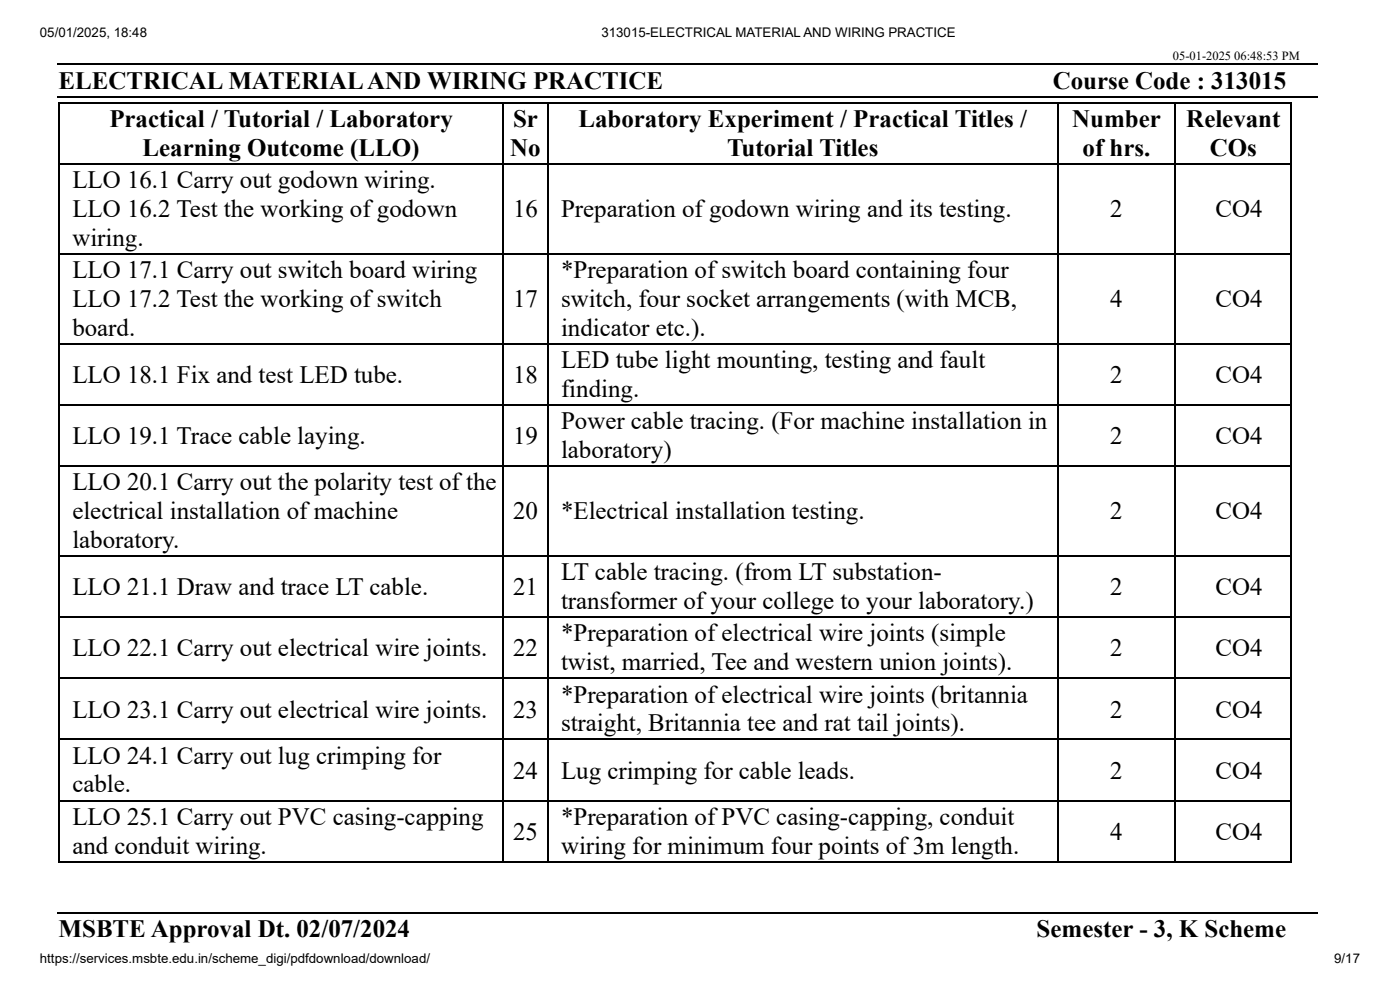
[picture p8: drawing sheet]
<svg xmlns="http://www.w3.org/2000/svg" width="297mm" height="210mm" viewBox="0 0 297 210" stroke-linecap="round" stroke-linejoin="round" font-family="sans-serif">
<defs><g id="words">
<g font-size="5.3">
<text x="12.4" y="18.8">ELECTRICAL MATERIALAND WIRING PRACTICE</text>
<text x="223.3" y="18.8">Course Code : 313015</text>
<text x="23.2" y="27">Practical / Tutorial / Laboratory</text>
<text x="108.8" y="27">Sr</text>
<text x="122.7" y="27">Laboratory Experiment / Practical Titles /</text>
<text x="227.5" y="27">Number</text>
<text x="251.7" y="27">Relevant</text>
<text x="30.2" y="33.1">Learning Outcome (LLO)</text>
<text x="108.2" y="33.1">No</text>
<text x="154.3" y="33.1">Tutorial Titles</text>
<text x="229.7" y="33.1">of hrs.</text>
<text x="256.7" y="33.1">COs</text>
<text x="15.3" y="40">LLO 16.1 Carry out godown wiring.</text>
<text x="15.3" y="46">LLO 16.2 Test the working of godown</text>
<text x="108.8" y="46">16</text>
<text x="119" y="46">Preparation of godown wiring and its testing.</text>
<text x="235.5" y="46">2</text>
<text x="257.9" y="46">CO4</text>
<text x="15.3" y="52.1">wiring.</text>
<text x="15.3" y="59">LLO 17.1 Carry out switch board wiring</text>
<text x="119" y="59">*Preparation of switch board containing four</text>
<text x="15.3" y="65.1">LLO 17.2 Test the working of switch</text>
<text x="108.8" y="65.1">17</text>
<text x="119" y="65.1">switch, four socket arrangements (with MCB,</text>
<text x="235.5" y="65.1">4</text>
<text x="257.9" y="65.1">CO4</text>
<text x="15.3" y="71.2">board.</text>
<text x="119" y="71.2">indicator etc.).</text>
<text x="15.3" y="81.2">LLO 18.1 Fix and test LED tube.</text>
<text x="108.8" y="81.2">18</text>
<text x="119" y="78.1">LED tube light mounting, testing and fault</text>
<text x="235.5" y="81.2">2</text>
<text x="257.9" y="81.2">CO4</text>
<text x="119" y="84.1">finding.</text>
<text x="15.3" y="94.2">LLO 19.1 Trace cable laying.</text>
<text x="108.8" y="94.2">19</text>
<text x="119" y="91">Power cable tracing. (For machine installation in</text>
<text x="235.5" y="94.2">2</text>
<text x="257.9" y="94.2">CO4</text>
<text x="119" y="97.1">laboratory)</text>
<text x="15.3" y="104">LLO 20.1 Carry out the polarity test of the</text>
<text x="15.3" y="110.1">electrical installation of machine</text>
<text x="108.8" y="110.1">20</text>
<text x="119" y="110.1">*Electrical installation testing.</text>
<text x="235.5" y="110.1">2</text>
<text x="257.9" y="110.1">CO4</text>
<text x="15.3" y="116.2">laboratory.</text>
<text x="119" y="123">LT cable tracing. (from LT substation-</text>
<text x="15.3" y="126.2">LLO 21.1 Draw and trace LT cable.</text>
<text x="108.8" y="126.2">21</text>
<text x="119" y="129.1">transformer of your college to your laboratory.)</text>
<text x="235.5" y="126.2">2</text>
<text x="257.9" y="126.2">CO4</text>
<text x="119" y="136">*Preparation of electrical wire joints (simple</text>
<text x="15.3" y="139.2">LLO 22.1 Carry out electrical wire joints.</text>
<text x="108.8" y="139.2">22</text>
<text x="119" y="142.1">twist, married, Tee and western union joints).</text>
<text x="235.5" y="139.2">2</text>
<text x="257.9" y="139.2">CO4</text>
<text x="119" y="149">*Preparation of electrical wire joints (britannia</text>
<text x="15.3" y="152.1">LLO 23.1 Carry out electrical wire joints.</text>
<text x="108.8" y="152.1">23</text>
<text x="119" y="155">straight, Britannia tee and rat tail joints).</text>
<text x="235.5" y="152.1">2</text>
<text x="257.9" y="152.1">CO4</text>
<text x="15.3" y="161.9">LLO 24.1 Carry out lug crimping for</text>
<text x="108.8" y="165.1">24</text>
<text x="119" y="165.1">Lug crimping for cable leads.</text>
<text x="235.5" y="165.1">2</text>
<text x="257.9" y="165.1">CO4</text>
<text x="15.3" y="168">cable.</text>
<text x="15.3" y="174.9">LLO 25.1 Carry out PVC casing-capping</text>
<text x="108.8" y="178.1">25</text>
<text x="119" y="174.9">*Preparation of PVC casing-capping, conduit</text>
<text x="235.5" y="178.1">4</text>
<text x="257.9" y="178.1">CO4</text>
<text x="15.3" y="181">and conduit wiring.</text>
<text x="119" y="181">wiring for minimum four points of 3m length.</text>
<text x="12.4" y="198.7">MSBTE Approval Dt. 02/07/2024</text>
<text x="219.9" y="198.7">Semester - 3, K Scheme</text>
</g>
<g font-size="2.8">
<text x="8.5" y="7.9">05/01/2025, 18:48</text>
<text x="127.6" y="7.9">313015-ELECTRICAL MATERIAL AND WIRING PRACTICE</text>
<text x="8.5" y="204.3">https://services.msbte.edu.in/scheme_digi/pdfdownload/download/</text>
<text x="283.1" y="204.3">9/17</text>
</g>
<text font-size="2.6" x="248.8" y="12.7">05-01-2025 06:48:53 PM</text>
</g></defs>
<g fill="none" stroke="#000" stroke-width=".26">
<path d="M12.2 13.6h267.5M12.2 20.5h267.5M12.4 21.8h261.7M12.4 34.8h261.7M12.6 21.7v161.1M106.8 21.7v161.1M116.3 21.7v161.1M224.5 21.7v161.1M249.4 21.7v161.1M274 21.7v161.1M12.4 53.8h261.7M12.4 72.9h261.7"/>
<path d="M12.4 85.9h261.7M12.4 98.8h261.7M12.4 117.9h261.7M12.4 130.8h261.7M12.4 143.8h261.7M12.4 156.8h261.7M12.4 169.7h261.7M12.2 193.5h267.5M12.4 182.7h261.7"/>
</g>
<use href="#words"/>
</svg>
